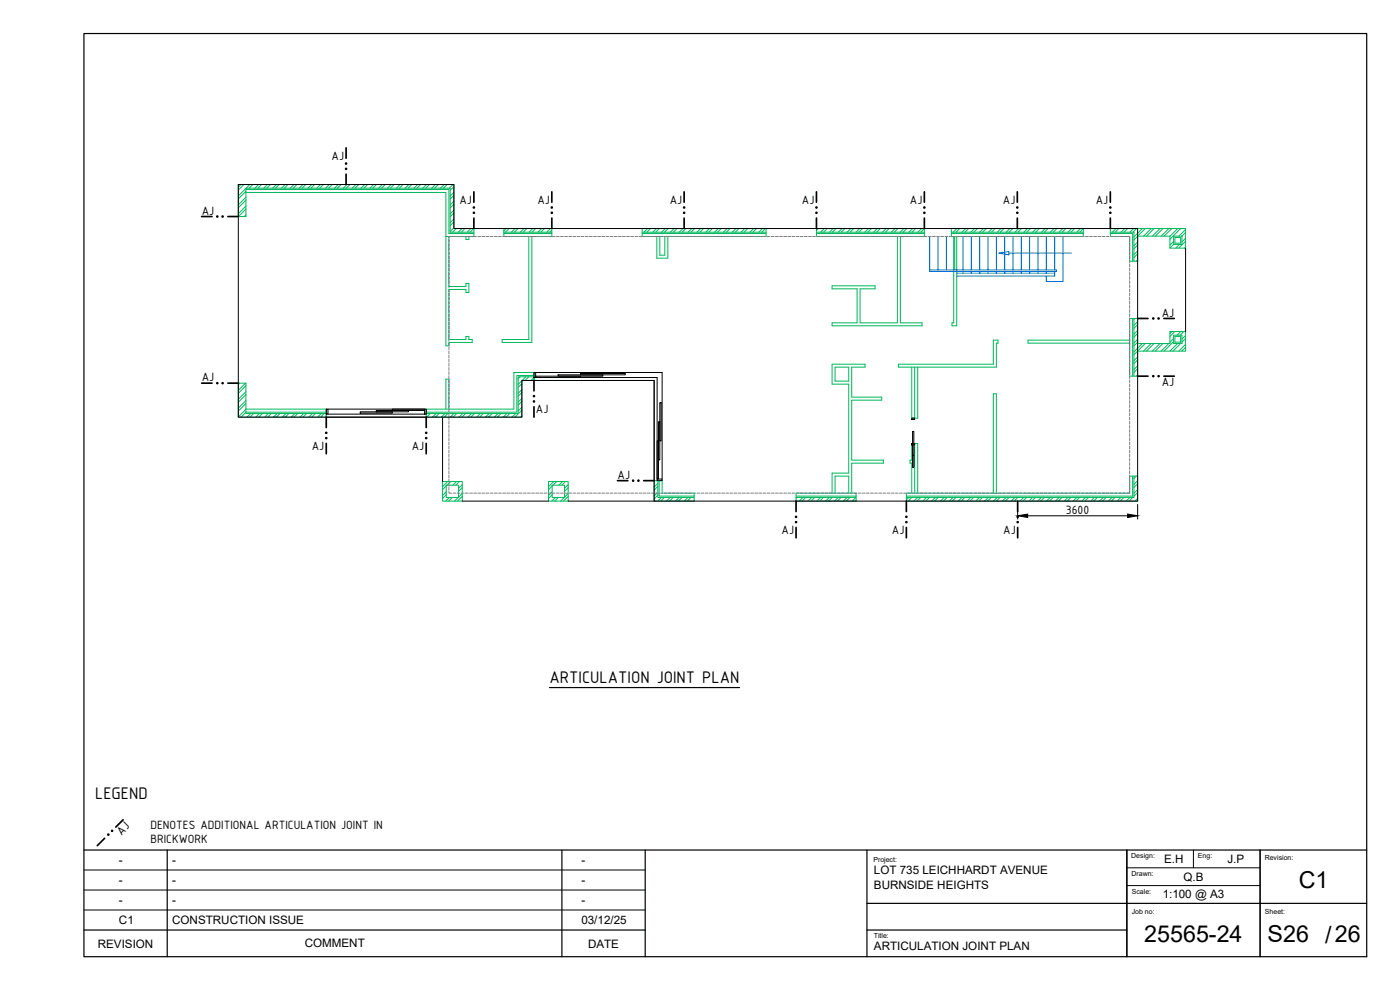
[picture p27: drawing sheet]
<svg xmlns="http://www.w3.org/2000/svg" width="420mm" height="297mm" viewBox="0 0 420 297" stroke-linecap="round" stroke-linejoin="round" font-family="sans-serif">
<defs><g id="words">
<g font-size="7">
<text x="389.8" y="266.4">C1</text>
<text x="343.4" y="282.8">25565-24</text>
<text x="380.4" y="282.8">S26 /26</text>
</g>
<g font-size="5.4">
<text x="164.9" y="204.9">ARTICULATION JOINT PLAN</text>
<text x="28.6" y="239.8">LEGEND</text>
</g>
<g font-size="3.9">
<text x="99.5" y="48">AJ</text>
<text x="60.5" y="64.5">AJ</text>
<text x="137.9" y="61.2">AJ</text>
<text x="161.3" y="61.2">AJ</text>
<text x="201" y="61.2">AJ</text>
<text x="240.7" y="61.2">AJ</text>
<text x="273.1" y="61.2">AJ</text>
<text x="301" y="61.2">AJ</text>
<text x="328.9" y="61.2">AJ</text>
<text x="348.7" y="95.1">AJ</text>
<text x="60.5" y="114.5">AJ</text>
<text x="348.7" y="115.9">AJ</text>
<text x="160.8" y="124">AJ</text>
<text x="93.6" y="135">AJ</text>
<text x="123.6" y="135">AJ</text>
<text x="185.3" y="143.7">AJ</text>
<text x="319.9" y="154.1">3600</text>
<text x="234.6" y="160.2">AJ</text>
<text x="267.7" y="160.2">AJ</text>
<text x="301.1" y="160.2">AJ</text>
<text x="36.5" y="250.7" transform="rotate(-45 36.5 250.7)">AJ</text>
<text x="45.1" y="248.8">DENOTES ADDITIONAL ARTICULATION JOINT IN</text>
<text x="45.1" y="252.9">BRICKWORK</text>
</g>
<g font-size="3.5">
<text x="35.7" y="259.3">-</text>
<text x="51.7" y="259.3">-</text>
<text x="174.5" y="259.3">-</text>
<text x="262.3" y="262.3">LOT 735 LEICHHARDT AVENUE</text>
<text x="349.4" y="258.9">E.H</text>
<text x="368.3" y="258.9">J.P</text>
<text x="35.7" y="265.3">-</text>
<text x="51.7" y="265.3">-</text>
<text x="174.5" y="265.3">-</text>
<text x="262.3" y="266.7">BURNSIDE HEIGHTS</text>
<text x="348.9" y="269.6">1:100 @ A3</text>
<text x="355.2" y="264.2">Q.B</text>
<text x="35.7" y="271.3">-</text>
<text x="51.7" y="271.3">-</text>
<text x="174.5" y="271.3">-</text>
<text x="35.7" y="277.3">C1</text>
<text x="51.7" y="277.3">CONSTRUCTION ISSUE</text>
<text x="174.5" y="277.3">03/12/25</text>
<text x="29.3" y="284.3">REVISION</text>
<text x="91.4" y="284.3">COMMENT</text>
<text x="176.5" y="284.3">DATE</text>
<text x="262.3" y="285">ARTICULATION JOINT PLAN</text>
</g>
<g font-size="2.1">
<text x="339.5" y="257.5">Design:</text>
<text x="359.5" y="257.5">Eng:</text>
<text x="262.1" y="258.6">Project:</text>
<text x="339.6" y="262.8">Drawn:</text>
<text x="379.6" y="258.1">Revision:</text>
<text x="339.7" y="268.1">Scale:</text>
<text x="339.7" y="274.1">Job no:</text>
<text x="379.6" y="274.1">Sheet:</text>
<text x="262.2" y="281.4">Title:</text>
</g>
</g></defs>
<!-- layer: 000 HI Plan AJ -->
<g fill="none" stroke="#000" stroke-width=".51">
<path d="M103.9 44.4v3.1M103.9 52.2v3.2M142.2 57.6v3.1M165.6 57.6v3.1M205.3 57.6v3.1M245 57.6v3.1M277.4 57.6v3.1M305.3 57.6v3.1M333.2 57.6v3.1M60.5 65h3.1M68.4 65h3.1M142.2 65.4v3.2"/>
<path d="M165.6 65.4v3.2M205.3 65.4v3.2M245 65.4v3.2M277.4 65.4v3.2M305.3 65.4v3.2M333.2 65.4v3.2M341.4 95.6h3.1M349.3 95.6h3.1M60.5 115h3.1M68.4 115h3.1M160.3 114.2v3.1M341.4 112.9h3.1"/>
<path d="M349.3 112.9h3.1M97.9 125.2v3.1M97.9 133v3.2M127.9 125.2v3.1M127.9 133v3.2M160.3 122v3.2M185.3 144.2h3.1M193.2 144.2h3.1M238.9 150.4v3.1M238.9 158.2v3.2M272 150.4v3.1M272 158.2v3.2"/>
<path d="M305.4 150.4v3.1M305.4 158.2v3.2M31.4 251.5l-2.2 2.2M37 246l-2.2 2.2"/>
</g>
<g fill="#000" stroke="#000" stroke-width=".3">
<circle cx="103.9" cy="50.7" r=".24"/>
<circle cx="103.9" cy="49.1" r=".24"/>
<circle cx="65.2" cy="65" r=".24"/>
<circle cx="66.8" cy="65" r=".24"/>
<circle cx="142.2" cy="63.9" r=".24"/>
<circle cx="142.2" cy="62.3" r=".24"/>
<circle cx="165.6" cy="62.3" r=".24"/>
<circle cx="165.6" cy="63.9" r=".24"/>
<circle cx="205.3" cy="63.9" r=".24"/>
<circle cx="205.3" cy="62.3" r=".24"/>
<circle cx="245" cy="63.9" r=".24"/>
<circle cx="245" cy="62.3" r=".24"/>
<circle cx="277.4" cy="62.3" r=".24"/>
<circle cx="277.4" cy="63.9" r=".24"/>
<circle cx="305.3" cy="63.9" r=".24"/>
<circle cx="305.3" cy="62.3" r=".24"/>
<circle cx="333.2" cy="63.9" r=".24"/>
<circle cx="333.2" cy="62.3" r=".24"/>
<circle cx="346.1" cy="95.6" r=".24"/>
<circle cx="347.7" cy="95.6" r=".24"/>
<circle cx="65.2" cy="115" r=".24"/>
<circle cx="66.8" cy="115" r=".24"/>
<circle cx="160.3" cy="118.9" r=".24"/>
<circle cx="346.1" cy="112.9" r=".24"/>
<circle cx="347.7" cy="112.9" r=".24"/>
<circle cx="97.9" cy="129.9" r=".24"/>
<circle cx="97.9" cy="131.5" r=".24"/>
<circle cx="127.9" cy="129.9" r=".24"/>
<circle cx="127.9" cy="131.5" r=".24"/>
<circle cx="160.3" cy="120.4" r=".24"/>
<circle cx="190" cy="144.2" r=".24"/>
<circle cx="191.6" cy="144.2" r=".24"/>
<circle cx="238.9" cy="155.1" r=".24"/>
<circle cx="238.9" cy="156.7" r=".24"/>
<circle cx="272" cy="155.1" r=".24"/>
<circle cx="272" cy="156.7" r=".24"/>
<circle cx="305.4" cy="155.1" r=".24"/>
<circle cx="305.4" cy="156.7" r=".24"/>
<circle cx="32.5" cy="250.4" r=".24"/>
<circle cx="33.6" cy="249.3" r=".24"/>
</g>
<!-- layer: 000 HI Text 3.5 Plan -->
<path d="M164.9 206.3h57.1" fill="none" stroke="#000" stroke-width=".36"/>
<!-- layer: x-ground-br|000 HI Hatch Plan Brick DS -->
<g fill="none" stroke="#00b85c" stroke-width=".3">
<path d="M72.3 55.4l-.8 .8M73.2 55.4l-1.7 1.7M73.8 56.5l-2.3 2.3M73.8 59.2l-2.3 2.3M73.8 57.4l-2.3 2.3M75 55.4l-1.1 1.1M75.9 55.4l-1.1 1.1M77.6 55.4l-1.1 1.1M78.5 55.4l-1.1 1.1M80.3 55.4l-1.1 1.1M81.2 55.4l-1.1 1.1M82.9 55.4l-1.1 1.1"/>
<path d="M83.8 55.4l-1.1 1.1M85.6 55.4l-1.1 1.1M86.5 55.4l-1.1 1.1M88.2 55.4l-1.1 1.1M89.1 55.4l-1.1 1.1M90.9 55.4l-1.1 1.1M91.8 55.4l-1.1 1.1M93.5 55.4l-1.1 1.1M94.4 55.4l-1.1 1.1M96.2 55.4l-1.1 1.1M97.1 55.4l-1.1 1.1M98.8 55.4l-1.1 1.1"/>
<path d="M99.7 55.4l-1.1 1.1M101.5 55.4l-1.1 1.1M102.4 55.4l-1.1 1.1M104.1 55.4l-1.1 1.1M105 55.4l-1.1 1.1M106.8 55.4l-1.1 1.1M107.7 55.4l-1.1 1.1M109.4 55.4l-1.1 1.1M110.3 55.4l-1.1 1.1M112.1 55.4l-1.1 1.1M113 55.4l-1.1 1.1M114.7 55.4l-1.1 1.1"/>
<path d="M115.6 55.4l-1.1 1.1M117.4 55.4l-1.1 1.1M118.3 55.4l-1.1 1.1M120.1 55.4l-1.1 1.1M120.9 55.4l-1.1 1.1M122.7 55.4l-1.1 1.1M123.6 55.4l-1.1 1.1M125.3 55.4l-1.1 1.1M126.2 55.4l-1.1 1.1M128 55.4l-1.1 1.1M128.9 55.4l-1.1 1.1M130.7 55.4l-1.1 1.1"/>
<path d="M131.5 55.4l-1.1 1.1M133.3 55.4l-1.1 1.1M134.2 55.4l-1.1 1.1M136 55.4l-1.1 1.1M136.2 57.7l-1.1 1.2M136.2 56l-1.1 1.1M136.2 58.6l-1.1 1.1M73.8 62.7l-2.2 2.3M73.8 61.8l-2.3 2.3M73.8 60.1l-2.3 2.2M73.8 64.5l-.5 .5M136.2 60.4l-1.1 1.1"/>
<path d="M136.2 63.1l-1.1 1.1M136.2 65.7l-1.1 1.1M136.2 68.4l-1.1 1.1M136.2 61.3l-1.1 1.1M136.2 63.9l-1.1 1.1M136.2 66.6l-1.1 1.1M136.9 68.6l-1.1 1.1M138.7 68.6l-1.1 1.1M139.6 68.6l-1.1 1.1M141.3 68.6l-1.1 1.1M142.2 68.6l-1.1 1.1M151.9 68.6l-.7 .7"/>
<path d="M152.8 68.6l-1.1 1.1M154.6 68.6l-1.1 1.1M155.5 68.6l-1.1 1.1M157.2 68.6l-1.1 1.1M158.1 68.6l-1.1 1.1M159.9 68.6l-1.1 1.1M160.8 68.6l-1.1 1.1M162.5 68.6l-1.1 1.1M163.4 68.6l-1.1 1.1M165.2 68.6l-1.1 1.1M165.5 69.1l-.5 .6M194.4 68.6l-1.1 1.1"/>
<path d="M195.2 68.6l-1.1 1.1M197 68.6l-1.1 1.1M197.9 68.6l-1.1 1.1M199.7 68.6l-1.1 1.1M200.5 68.6l-1.1 1.1M202.3 68.6l-1.1 1.1M203.2 68.6l-1.1 1.1M205 68.6l-1.1 1.1M205.8 68.6l-1.1 1.1M207.6 68.6l-1.1 1.1M208.5 68.6l-1.1 1.1M210.3 68.6l-1.1 1.1"/>
<path d="M211.1 68.6l-1.1 1.1M212.9 68.6l-1.1 1.1M213.8 68.6l-1.1 1.1M215.6 68.6l-1.1 1.1M216.5 68.6l-1.2 1.1M218.2 68.6l-1.1 1.1M219.1 68.6l-1.1 1.1M220.9 68.6l-1.1 1.1M221.8 68.6l-1.1 1.1M223.5 68.6l-1.1 1.1M224.4 68.6l-1.1 1.1M226.2 68.6l-1.1 1.1"/>
<path d="M227.1 68.6l-1.1 1.1M228.8 68.6l-1.1 1.1M229.7 68.6l-1.1 1.1M245.6 68.6l-.6 .6M247.4 68.6l-1.1 1.1M248.3 68.6l-1.1 1.1M250 68.6l-1.1 1.1M250.9 68.6l-1.1 1.1M252.7 68.6l-1.1 1.1M253.6 68.6l-1.1 1.1M255.3 68.6l-1.1 1.1M256.2 68.6l-1.1 1.1"/>
<path d="M258 68.6l-1.1 1.1M258.9 68.6l-1.1 1.1M260.6 68.6l-1.1 1.1M261.5 68.6l-1.1 1.1M263.3 68.6l-1.1 1.1M264.2 68.6l-1.1 1.1M265.9 68.6l-1.1 1.1M266.8 68.6l-1.1 1.1M268.6 68.6l-1.1 1.1M269.5 68.6l-1.1 1.1M271.3 68.6l-1.1 1.1M272.1 68.6l-1.1 1.1"/>
<path d="M273.9 68.6l-1.1 1.1M274.8 68.6l-1.1 1.1M276.6 68.6l-1.1 1.1M277.4 68.6l-1.1 1.1M287.2 68.6l-1.1 1.1M288 68.6l-1.1 1.1M289.8 68.6l-1.1 1.1M290.7 68.6l-1.1 1.1M292.5 68.6l-1.1 1.1M293.3 68.6l-1.1 1.1M295.1 68.6l-1.1 1.1M296 68.6l-1.1 1.1"/>
<path d="M297.8 68.6l-1.1 1.1M298.6 68.6l-1 1.1M300.4 68.6l-1.1 1.1M301.3 68.6l-1.1 1.1M303.1 68.6l-1.1 1.1M304 68.6l-1.1 1.1M305.7 68.6l-1.1 1.1M306.6 68.6l-1.1 1.1M308.4 68.6l-1.1 1.1M309.3 68.6l-1.1 1.1M311 68.6l-1.1 1.1M311.9 68.6l-1.1 1.1"/>
<path d="M313.7 68.6l-1.1 1.1M314.6 68.6l-1.1 1.1M316.3 68.6l-1.1 1.1M317.2 68.6l-1.1 1.1M319 68.6l-1.1 1.1M319.9 68.6l-1.1 1.1M321.6 68.6l-1.1 1.1M322.5 68.6l-1.1 1.1M324.3 68.6l-1.1 1.1M325.1 68.6l-1 1.1M334.9 68.6l-1.1 1.1M335.8 68.6l-1.1 1.1"/>
<path d="M337.5 68.6l-1.1 1.1M338.4 68.6l-1.1 1.1M340.2 68.6l-1.1 1.1M341.1 68.6l-1.1 1.1M341.4 72.6l-1.1 1.1M341.4 75.3l-1.1 1.1M341.4 70.9l-1.1 1.1M341.4 73.5l-1.1 1.1M341.4 76.2l-1.1 1.1M341.4 77.9l-.4 .5M342.8 68.6l-2.5 2.5M343.7 68.6l-2.3 2.3"/>
<path d="M345.5 68.6l-2.3 2.3M346.4 68.6l-2.3 2.3M348.1 68.6l-2.3 2.3M349 68.6l-2.3 2.3M350.8 68.6l-2.3 2.3M351.7 68.6l-2.3 2.3M352.2 73.3l-1.1 1.1M352.2 72.4l-1.1 1.1M353.4 68.6l-2.3 2.3M353.9 73.3l-1.1 1.2M354.3 68.6l-3.2 3.2M355.8 68.8l-2 2.1"/>
<path d="M355.8 74.2l-.3 .3M355.8 71.5l-1.1 1.1M355.8 69.7l-1.1 1.2M355.8 72.4l-2.1 2.1M340.6 95.6l-.3 .2M341.4 97.4l-1.1 1.1M341.4 96.5l-1.1 1.1M341.4 99.2l-1.1 1.1M351.7 99.5l-.6 .6M352.6 99.5l-1.5 1.5M354.4 99.5l-1.1 1.1M355.3 99.5l-1.1 1.1"/>
<path d="M71.9 115l-.4 .4M73.7 115l-2.2 2.1M73.8 117.5l-2.3 2.3M73.8 115.7l-2.3 2.3M73.8 118.4l-2.3 2.3M156 113.1l-.5 .5M156.6 114.2l-1.1 1.1M156.6 116.9l-1.1 1.1M156.6 119.6l-1.1 1.1M156.6 117.8l-1.1 1.1M156.6 115.1l-1.1 1.1M157.8 113.1l-1.1 1.1"/>
<path d="M158.7 113.1l-1.1 1.1M160.3 113.3l-.9 .9M160.3 114.1v.1M341.4 100l-1.1 1.1M341.4 102.7l-1.1 1.1M341.4 108l-1.1 1.1M341.4 110.6l-1.1 1.1M341.4 101.8l-1.1 1.1M341.4 107.1l-1.1 1.1M341.4 109.8l-1.1 1.1M341.4 112.4l-.4 .5M342.8 103.1l-2.5 2.5"/>
<path d="M343.7 103.1l-3.4 3.3M345.5 103.1l-2.3 2.3M346.4 103.1l-2.4 2.3M348.1 103.1l-2.3 2.3M349 103.1l-2.3 2.3M350.8 103.1l-2.3 2.3M352.2 101.6l-1.1 1.1M352.2 102.5l-2.8 2.9M353.4 103.1l-2.3 2.3M354.3 103.1l-2.3 2.3M355.8 101.5l-1.1 1.1M355.8 100.7l-1.1 1.1"/>
<path d="M355.8 103.3l-2 2.1M355.8 104.2l-1.1 1.2M73.8 120.1l-2.3 2.4M73.8 122.8l-2.3 2.3M73.8 121l-2.3 2.3M73.8 123.7l-1.5 1.5M75.2 124.1l-1.1 1.1M76.1 124.1l-1.1 1.1M77.9 124.1l-1.1 1.1M78.7 124.1l-1.1 1.1M80.5 124.1l-1.1 1.1M81.4 124.1l-1.1 1.1"/>
<path d="M83.2 124.1l-1.1 1.1M84.1 124.1l-1.1 1.1M85.8 124.1l-1.1 1.1M86.7 124.1l-1.1 1.1M88.5 124.1l-1.1 1.1M89.3 124.1l-1 1.1M91.1 124.1l-1.1 1.1M92 124.1l-1.1 1.1M93.8 124.1l-1.1 1.1M94.7 124.1l-1.1 1.1M96.4 124.1l-1.1 1.1M97.3 124.1l-1.1 1.1"/>
<path d="M128.2 124.1l-.3 .3M129.1 124.1l-1.1 1.1M130.9 124.1l-1.1 1.1M131.8 124.1l-1.1 1.1M133.5 124.1l-1.1 1.1M134.4 124.1l-1.1 1.1M136.2 124.1l-1.1 1.1M137.1 124.1l-1.1 1.1M138.9 124.1l-1.1 1.1M139.7 124.1l-1.1 1.1M141.5 124.1l-1.1 1.1M142.4 124.1l-1.1 1.1"/>
<path d="M144.1 124.1l-1 1.1M145 124.1l-1.1 1.1M146.8 124.1l-1.1 1.1M147.7 124.1l-1.1 1.1M149.5 124.1l-1.1 1.1M150.3 124.1l-1.1 1.1M152.1 124.1l-1.1 1.1M153 124.1l-1.1 1.1M154.8 124.1l-1.1 1.1M156.6 124.8l-.3 .4M156.6 123.1l-2.1 2.1M156.6 122.2l-1.1 1.1"/>
<path d="M156.6 120.4l-1.1 1.1M133.9 147.6l-1.1 1.1M133.9 145.8l-1.1 1.1M133.9 148.4l-1.1 1.1M134.4 144.5l-1.6 1.5M134.9 149.3l-1.1 1.1M135.3 144.5l-1.1 1.1M135.7 149.3l-1.1 1.1M137 144.5l-1.1 1.1M137.5 149.3l-1.1 1.1M137.9 144.5l-1.1 1.1M138.7 148.9l-1.4 1.5"/>
<path d="M138.7 145.4l-1.1 1.1M138.7 146.3l-1.1 1.1M138.7 148.1l-1.1 1.1M165.7 147.6l-1.1 1.1M165.7 148.5l-1.1 1.1M165.7 145.8l-1.1 1.1M166.2 144.5l-1.6 1.5M166.7 149.3l-1.1 1.1M167.1 144.5l-1.1 1.1M167.6 149.3l-1.1 1.1M168.8 144.5l-1.1 1.1M169.3 149.3l-1.1 1.1"/>
<path d="M169.7 144.5l-1.1 1.1M170.5 148.1l-1.1 1.1M170.5 146.3l-1.1 1.1M170.5 145.4l-1.1 1.1M170.5 149l-1.4 1.4M196.5 144.2l-.2 .2M197.4 145l-1.1 1.1M197.4 147.7l-1.1 1.1M197.4 145.9l-1.1 1.1M197.4 148.6l-1.1 1.1M198.5 149.3l-1.1 1.1M199.4 149.3l-1.1 1.1"/>
<path d="M201.1 149.3l-1.1 1.1M202 149.3l-1.1 1.1M203.8 149.3l-1.1 1.1M204.7 149.3l-1.1 1.1M206.5 149.3l-1.1 1.1M207.3 149.3l-1.1 1.1M208.3 150.1l-.3 .3M239.2 149.3l-.3 .2M240.9 149.3l-1.1 1.1M241.8 149.3l-1.1 1.1M243.6 149.3l-1.1 1.1M244.5 149.3l-1.1 1.1"/>
<path d="M246.2 149.3l-1.1 1.1M247.1 149.3l-1.1 1.1M248.9 149.3l-1.1 1.1M249.8 149.3l-1.1 1.1M251.5 149.3l-1.1 1.1M252.4 149.3l-1.1 1.1M254.2 149.3l-1.1 1.1M255.1 149.3l-1.1 1.1M256.8 149.3l-1.1 1.1M256.9 150.1l-.3 .3M272.8 149.3l-.8 .7M273.6 149.3l-1.1 1.1"/>
<path d="M275.4 149.3l-1.1 1.1M276.3 149.3l-1.1 1.1M278 149.3l-1.1 1.1M278.9 149.3l-1.1 1.1M280.7 149.3l-1.1 1.1M281.6 149.3l-1.1 1.1M283.4 149.3l-1.1 1.1M284.2 149.3l-1.1 1.1M286 149.3l-1.1 1.1M286.9 149.3l-1.1 1.1M288.7 149.3l-1.1 1.1M289.5 149.3l-1.1 1.1"/>
<path d="M291.3 149.3l-1.1 1.1M292.2 149.3l-1.1 1.1M294 149.3l-1.1 1.1M294.9 149.3l-1.1 1.1M296.6 149.3l-1.1 1.1M297.5 149.3l-1.1 1.1M299.3 149.3l-1.1 1.1M300.1 149.3l-1.1 1.1M301.9 149.3l-1.1 1.1M302.8 149.3l-1.1 1.1M304.6 149.3l-1.1 1.1M305.5 149.3l-1.1 1.1"/>
<path d="M307.2 149.3l-1.1 1.1M308.1 149.3l-1.1 1.1M309.9 149.3l-1.1 1.1M310.7 149.3l-1 1.1M312.5 149.3l-1.1 1.1M313.4 149.3l-1.1 1.1M315.2 149.3l-1.1 1.1M316.1 149.3l-1.1 1.1M317.8 149.3l-1.1 1.1M318.7 149.3l-1.1 1.1M320.5 149.3l-1.1 1.1M321.4 149.3l-1.1 1.1"/>
<path d="M323.1 149.3l-1.1 1.1M324 149.3l-1.1 1.1M325.8 149.3l-1.1 1.1M326.7 149.3l-1.1 1.1M328.4 149.3l-1.1 1.1M329.3 149.3l-1.1 1.1M331.1 149.3l-1.1 1.1M332 149.3l-1.1 1.1M333.7 149.3l-1.1 1.1M334.6 149.3l-1.1 1.1M336.4 149.3l-1.1 1.1M337.3 149.3l-1.1 1.1"/>
<path d="M339 149.3l-1.1 1.1M339.9 149.3l-1.1 1.1M341 142.9l-.7 .7M341.4 144.2l-1.1 1.1M341.4 146.9l-1.1 1.1M341.4 145.1l-1.1 1.1M341.4 147.8l-1.1 1.1M341.4 149.5l-.8 .9"/>
</g>
<!-- layer: x-ground-br|000 HI Plan walls under DS -->
<g fill="none" stroke="#00b85c" stroke-width=".3">
<path d="M73.8 56.9h60.9v13.2h7.5M73.8 57.7h60v46.1h.9v-1h7v-.9h-1v-.9h-.9v.9h-5.1v-15h5.1v.9h.9v-2.7h-.9v.9h-5.1v-15M139.8 71v.9h.9v-.9M142.2 69.7h-7.1v-13.2h-61.3v8.5h-2.3v-9.6h64.7v13.2h6v2.4h-8.4M151.2 68.6h14.4v2.4h-14.4zM151.2 69.7h14.4M151.2 70.1h14.4M158.7 71v30.9h-8v.9h8.9v-31.8M192.7 68.6h37.2v2.4h-37.2zM192.7 69.7h37.2M192.7 70.1h37.2M197.1 71v6.5h3.3v-6.5"/>
<path d="M198 71v5.6h1.5v-5.6M245 68.6h32.4v2.4h-32.4zM245 69.7h32.4M245 70.1h32.4M269.3 71v25.9h-11.2v-10.2h4.5v-.9h-12.9v.9h7.5v10.2h-7.5v.9h27v-.9h-6.5v-25.9M285.5 68.6h39.6v2.4h-39.6zM285.5 69.7h39.6M285.5 70.1h39.6M286.2 71v25.9h-.5v.9h1.4v-26.8M286.5 71v10M333.2 68.6h22.6v5.9h-4.7v-3.6h-9.7v7.5h-2.4v-7.4h-5.8zM333.2 69.7h7.1v8.7"/>
<path d="M333.2 70.1h6.7v8.3M352.2 70.9h2.5v2.4h-2.5zM352.6 71.3h1.7v1.7h-1.7zM339 95.6h2.4v7.5h9.7v-3.6h4.7v5.9h-14.4v7.5h-2.4zM339.9 95.6v17.3M340.3 95.6v17.3M160.3 113.1h-4.8v11h-27.6M160.3 112.7h-5.2v11h-27.2M160.3 111.8v2.4v-2.4M160.3 111.8h-6.1v11h-26.3v2.4h28.7v-11h3.7M250.6 110.2h4.1v4.1h-4.1zM269.6 109.3h28.5v-7.2h1.4v.9h-.5v7.2h-29.4z"/>
<path d="M273.6 110.2v15.3h1.8v-15.3M274.5 110.2v15.3M339 102.1h-30.5v.9h30.5M352.2 100.6h2.5v2.5h-2.5zM352.6 101h1.7v1.7h-1.7zM73.8 122.8v1.3h24.1M73.8 122.8v-7.8h-2.3v10.2h26.4M73.8 122.8h24.1M73.8 123.7h24.1M97.9 125.2v-2.4v2.4M133.8 122.8v-9h.9v9M274.5 133.1v14.9"/>
<path d="M132.8 144.5h5.9v5.9h-5.9zM133.9 145.6h3.7v3.7h-3.7zM164.6 144.5h5.9v5.9h-5.9zM165.7 145.6h3.7v3.7h-3.7zM196.3 144.2h2.4v3.8h9.6v2.4h-12zM197.4 144.2v5.1h10.9M197.8 144.2v4.7h10.5M238.9 148h18v2.4h-18zM238.9 149.3h18M238.9 148.9h18M249.7 148v-6h5v-26.7h-5v-6h9.9v.9h-4v9h9v.9h-9v18h9.5v.9h-9.5v9M250.6 148v-5.1h4.1v5.1"/>
<path d="M272 148h67v-5.1h2.4v7.5h-69.4zM273.6 148v-9h-.5v-.9h.5v-5h1.8v14.9M298.1 148v-29.8h.9v29.8M339.9 142.9v6h-67.9M340.3 142.9v6.4h-68.3"/>
</g>
<!-- layer: x-ground-br|GLAZING_CLADDING -->
<g fill="none" stroke="#006edd" stroke-width=".3">
<path d="M279 71v10.5h38v-.5h-38M281.5 71v10M284 71v10M289 71v10M291.5 71v10M294 71v10M296.5 71v10M299 71v10M299.8 76l3-.5v1zM301.5 71v10M302.8 76h18.8M304 71v10"/>
<path d="M306.5 71v10M309 71v10M311.5 71v10M314 71v10M316.5 71v10M319 71v13.5h-5v-1.6M287.1 82h29.4M289 81.5v.5M291.5 81.5v.5M294 81.5v.5M296.5 81.5v.5M299 81.5v.5"/>
<path d="M301.5 81.5v.5M304 81.5v.5M306.5 81.5v.5M309 81.5v.5M311.5 81.5v.5M314 81.5v.5M316.5 81.5v1.4h-29.4"/>
</g>
<!-- layer: x-ground-br|000 HI Plan Outline -->
<path d="M71.5 55.4h64.7v13.2h205.2v81.8h-145.1v-36.2h-39.7v11h-85.1zM355.8 74.5v25M132.8 125.2v19.3M138.7 150.4h25.9M170.5 150.4h25.8" fill="none" stroke="#000" stroke-width=".3"/>
<!-- layer: x-ground-br|000 HI Beam Window -->
<g fill="none" stroke="#000" stroke-width=".3">
<path d="M160.3 111.8h.5v1.5h-.5zM160.3 114.2h36v30M160.8 112.9h13.4v.4h-13.4zM160.8 111.8h37.9v31.9M160.8 113.3h36.4v30.4M167.5 112.5h13.4v.4h-13.4zM174.2 112.1h13.5v.4h-13.5zM97.9 122.8h.5v1.5h-.5zM97.9 125.2h30M98.4 122.8h29M98.4 124.3h29M108.1 123.6h9.7v.4h-9.7z"/>
<path d="M112.9 123.2h9.7v.4h-9.7zM117.8 122.8h9.6v.4h-9.6zM127.4 122.8h.5v1.5h-.5zM197.2 132.3h.4v11.4h-.4zM197.6 126.5h.4v11.5h-.4zM198 120.8h.4v11.5h-.4zM273.6 125.5h.9v.4h-.9zM273.6 133.1h.9v.4h-.9zM273.9 129.5h.4v7.2h-.4zM273.9 136.7v3.6h.4v-3.6M197.2 143.7h1.5v.5h-1.5z"/>
</g>
<!-- layer: x-ground-br|000 HI Plan walls over -->
<g fill="none" stroke="#808080" stroke-width=".3">
<path d="M134.7 71.8v.9M134.7 73.1v.8M134.7 74.3v.8M134.7 75.6v.8M134.7 76.8v.8M134.7 78v.9M134.7 79.3v.8M135.6 71h-.9v.4M136 71h.8M137.2 71h.8M138.5 71h.8M139.7 71h.8"/>
<path d="M140.9 71h.9M142.2 71h.8M143.4 71h.9M144.7 71h.8M145.9 71h.8M147.1 71h.9M148.4 71h.8M149.6 71h.9M150.9 71h.8M152.1 71h.8M153.3 71h.9M154.6 71h.8"/>
<path d="M155.8 71h.9M157.1 71h.8M158.3 71h.8M159.5 71h.9M160.8 71h.8M162 71h.9M163.3 71h.8M164.5 71h.8M165.7 71h.9M167 71h.8M168.2 71h.9M169.5 71h.8"/>
<path d="M170.7 71h.8M171.9 71h.9M173.2 71h.8M174.4 71h.9M175.7 71h.8M176.9 71h.8M178.1 71h.9M179.4 71h.8M180.6 71h.9M181.9 71h.8M183.1 71h.8M184.3 71h.9"/>
<path d="M185.6 71h.8M186.8 71h.9M188.1 71h.8M189.3 71h.8M190.5 71h.9M191.8 71h.8M193 71h.9M194.3 71h.8M195.5 71h.8M196.7 71h.9M198 71h.8M199.2 71h.9"/>
<path d="M200.5 71h.8M201.7 71h.9M202.9 71h.9M204.2 71h.8M205.4 71h.9M206.7 71h.8M207.9 71h.9M209.1 71h.9M210.4 71h.8M211.6 71h.9M212.9 71h.8M214.1 71h.9"/>
<path d="M215.3 71h.9M216.6 71h.8M217.8 71h.9M219.1 71h.8M220.3 71h.9M221.6 71h.8M222.8 71h.8M224 71h.9M225.3 71h.8M226.5 71h.9M227.8 71h.8M229 71h.8"/>
<path d="M230.3 71h.8M231.5 71h.8M232.7 71h.9M234 71h.8M235.2 71h.9M236.5 71h.8M237.7 71h.8M238.9 71h.9M240.2 71h.8M241.4 71h.9M242.7 71h.8M243.9 71h.8"/>
<path d="M245.1 71h.9M246.4 71h.8M247.6 71h.9M248.9 71h.8M250.1 71h.8M251.3 71h.9M252.6 71h.8M253.8 71h.9M255.1 71h.8M256.3 71h.8M257.5 71h.9M258.8 71h.8"/>
<path d="M260 71h.9M261.3 71h.8M262.5 71h.8M263.7 71h.9M265 71h.8M266.2 71h.9M267.5 71h.8M268.7 71h.8M269.9 71h.9M271.2 71h.8M272.4 71h.9M273.7 71h.8"/>
<path d="M274.9 71h.8M276.1 71h.9M277.4 71h.8M278.6 71h.9M279.9 71h.8M281.1 71h.8M282.3 71h.9M283.6 71h.8M284.8 71h.9M286.1 71h.8M287.3 71h.8M288.5 71h.9"/>
<path d="M289.8 71h.8M291 71h.9M292.3 71h.8M293.5 71h.8M294.7 71h.9M296 71h.8M297.2 71h.9M298.5 71h.8M299.7 71h.8M300.9 71h.9M302.2 71h.8M303.4 71h.9"/>
<path d="M304.7 71h.8M305.9 71h.8M307.1 71h.9M308.4 71h.8M309.6 71h.9M310.9 71h.8M312.1 71h.8M313.4 71h.8M314.6 71h.8M315.8 71h.9M317.1 71h.8M318.3 71h.9"/>
<path d="M319.6 71h.8M320.8 71h.8M322 71h.9M323.3 71h.8M324.5 71h.9M325.8 71h.8M327 71h.9M328.3 71h.8M329.5 71h.8M330.7 71h.9M332 71h.8M333.2 71h.9"/>
<path d="M334.5 71h.8M335.7 71h.8M336.9 71h.9M338.2 71h.8v.4M339 71.8v.9M339 73.1v.8M339 74.3v.8M339 75.6v.8M339 76.8v.8M339 78v.9M339 79.3v.8M134.7 80.5v.9"/>
<path d="M134.7 81.8v.8M134.7 83v.8M134.7 84.2v.9M134.7 85.5v.8M134.7 86.7v.9M134.7 88v.8M134.7 89.2v.8M134.7 90.4v.9M134.7 91.7v.8M134.7 92.9v.9M134.7 94.2v.8M134.7 95.4v.8"/>
<path d="M134.7 96.6v.9M134.7 97.9v.8M134.7 99.1v.9M339 80.5v.9M339 81.8v.8M339 83v.8M339 84.2v.9M339 85.5v.8M339 86.7v.9M339 88v.8M339 89.2v.8M339 90.4v.9"/>
<path d="M339 91.7v.8M339 92.9v.9M339 94.2v.8M339 95.4v.8M339 96.6v.9M339 97.9v.8M339 99.1v.9M134.7 100.4v.8M134.7 101.6v.8M134.7 102.8v.9M134.7 104.1v.8M134.7 105.3v.9"/>
<path d="M134.7 106.6v.8M134.7 107.8v.8M134.7 109v.9M134.7 110.3v.8M134.7 111.5v.9M134.7 112.8v.8M134.7 114v.8M134.7 115.2v.9M134.7 116.5v.8M134.7 117.7v.9M134.7 119v.8M339 100.4v.8"/>
<path d="M339 101.6v.8M339 102.8v.9M339 104.1v.8M339 105.3v.9M339 106.6v.8M339 107.8v.8M339 109v.9M339 110.3v.8M339 111.5v.9M339 112.8v.8M339 114v.8M339 115.2v.9"/>
<path d="M339 116.5v.8M339 117.7v.9M339 119v.8M134.7 120.2v.8M134.7 121.4v.9M134.7 122.7v.8M134.7 123.9v.9M134.7 125.2v.8M134.7 126.4v.8M134.7 127.6v.9M134.7 128.9v.8M134.7 130.1v.9"/>
<path d="M134.7 131.4v.8M134.7 132.6v.8M134.7 133.8v.9M134.7 135.1v.8M134.7 136.3v.9M134.7 137.6v.8M134.7 138.8v.8M339 120.2v.8M339 121.4v.9M339 122.7v.8M339 123.9v.9M339 125.2v.8"/>
<path d="M339 126.4v.8M339 127.6v.9M339 128.9v.8M339 130.1v.9M339 131.4v.8M339 132.6v.8M339 133.8v.9M339 135.1v.8M339 136.3v.9M339 137.6v.8M339 138.8v.8M134.7 147.5v.5h.9"/>
<path d="M134.7 140v.9M134.7 141.3v.8M134.7 142.5v.9M134.7 143.8v.8M134.7 145v.9M134.7 146.2v.9M136 148h.8M137.2 148h.8M138.5 148h.8M139.7 148h.8M140.9 148h.9M142.2 148h.8"/>
<path d="M143.4 148h.9M144.7 148h.8M145.9 148h.8M147.1 148h.9M148.4 148h.8M149.6 148h.9M150.9 148h.8M152.1 148h.8M153.3 148h.9M154.6 148h.8M155.8 148h.9M157.1 148h.8"/>
<path d="M158.3 148h.8M159.5 148h.9M160.8 148h.8M162 148h.9M163.3 148h.8M164.5 148h.8M165.7 148h.9M167 148h.8M168.2 148h.9M169.5 148h.8M170.7 148h.8M171.9 148h.9"/>
<path d="M173.2 148h.8M174.4 148h.9M175.7 148h.8M176.9 148h.8M178.1 148h.9M179.4 148h.8M180.6 148h.9M181.9 148h.8M183.1 148h.8M184.3 148h.9M185.6 148h.8M186.8 148h.9"/>
<path d="M188.1 148h.8M189.3 148h.8M190.5 148h.9M191.8 148h.8M193 148h.9M194.3 148h.8M195.5 148h.8M196.7 148h.9M198 148h.8M199.2 148h.9M200.5 148h.8M201.7 148h.9"/>
<path d="M202.9 148h.9M204.2 148h.8M205.4 148h.9M206.7 148h.8M207.9 148h.9M209.1 148h.9M210.4 148h.8M211.6 148h.9M212.9 148h.8M214.1 148h.9M215.3 148h.9M216.6 148h.8"/>
<path d="M217.8 148h.9M219.1 148h.8M220.3 148h.9M221.6 148h.8M222.8 148h.8M224 148h.9M225.3 148h.8M226.5 148h.9M227.8 148h.8M229 148h.8M230.3 148h.8M231.5 148h.8"/>
<path d="M232.7 148h.9M234 148h.8M235.2 148h.9M236.5 148h.8M237.7 148h.8M238.9 148h.9M240.2 148h.8M241.4 148h.9M242.7 148h.8M243.9 148h.8M245.1 148h.9M246.4 148h.8"/>
<path d="M247.6 148h.9M248.9 148h.8M250.1 148h.8M251.3 148h.9M252.6 148h.8M253.8 148h.9M255.1 148h.8M256.3 148h.8M257.5 148h.9M258.8 148h.8M260 148h.9M261.3 148h.8"/>
<path d="M262.5 148h.8M263.7 148h.9M265 148h.8M266.2 148h.9M267.5 148h.8M268.7 148h.8M269.9 148h.9M271.2 148h.8M272.4 148h.9M273.7 148h.8M274.9 148h.8M276.1 148h.9"/>
<path d="M277.4 148h.8M278.6 148h.9M279.9 148h.8M281.1 148h.8M282.3 148h.9M283.6 148h.8M284.8 148h.9M286.1 148h.8M287.3 148h.8M288.5 148h.9M289.8 148h.8M291 148h.9"/>
<path d="M292.3 148h.8M293.5 148h.8M294.7 148h.9M296 148h.8M297.2 148h.9M298.5 148h.8M299.7 148h.8M300.9 148h.9M302.2 148h.8M303.4 148h.9M304.7 148h.8M305.9 148h.8"/>
<path d="M307.1 148h.9M308.4 148h.8M309.6 148h.9M310.9 148h.8M312.1 148h.8M313.4 148h.8M314.6 148h.8M315.8 148h.9M317.1 148h.8M318.3 148h.9M319.6 148h.8M320.8 148h.8"/>
<path d="M322 148h.9M323.3 148h.8M324.5 148h.9M325.8 148h.8M327 148h.9M328.3 148h.8M329.5 148h.8M330.7 148h.9M332 148h.8M333.2 148h.9M334.5 148h.8M335.7 148h.8"/>
<path d="M336.9 148h.9M339 147.5v.5h-.8M339 140v.9M339 141.3v.8M339 142.5v.9M339 143.8v.8M339 145v.9M339 146.2v.9"/>
</g>
<!-- layer: 0 -->
<path d="M305.4 153.2v2.6M308.4 154.8h30M341.4 151.4v4.4" fill="none" stroke="#000" stroke-width=".3"/>
<path d="M305.4 154.8l3-.6v1.1zM338.4 154.2l3 .6-3 .5z" fill="#000" stroke="#000" stroke-width=".3"/>
<!-- layer: 000 HI Title Block -->
<path d="M25.2 10.1h385v276.9h-385zM25.2 255h385M50.2 255v32M168.6 255v32M193.6 255v32M260.2 255v32M338.2 255v32M378.2 255v32M25.2 279h168.4M260.2 271h150M260.2 279h78" fill="none" stroke="#000" stroke-width=".36"/>
<!-- layer: 000 HI Title block minor -->
<path d="M358.2 255v5.4M25.2 261h168.4M25.2 267h168.4M25.2 273h168.4M338.2 260.4h40M338.2 265.7h40" fill="none" stroke="#000" stroke-width=".3"/>
<!-- layer: HI Title Block -->
<path d="M378.2 255v32" fill="none" stroke="#000" stroke-width=".3"/>
<use href="#words"/>
</svg>
